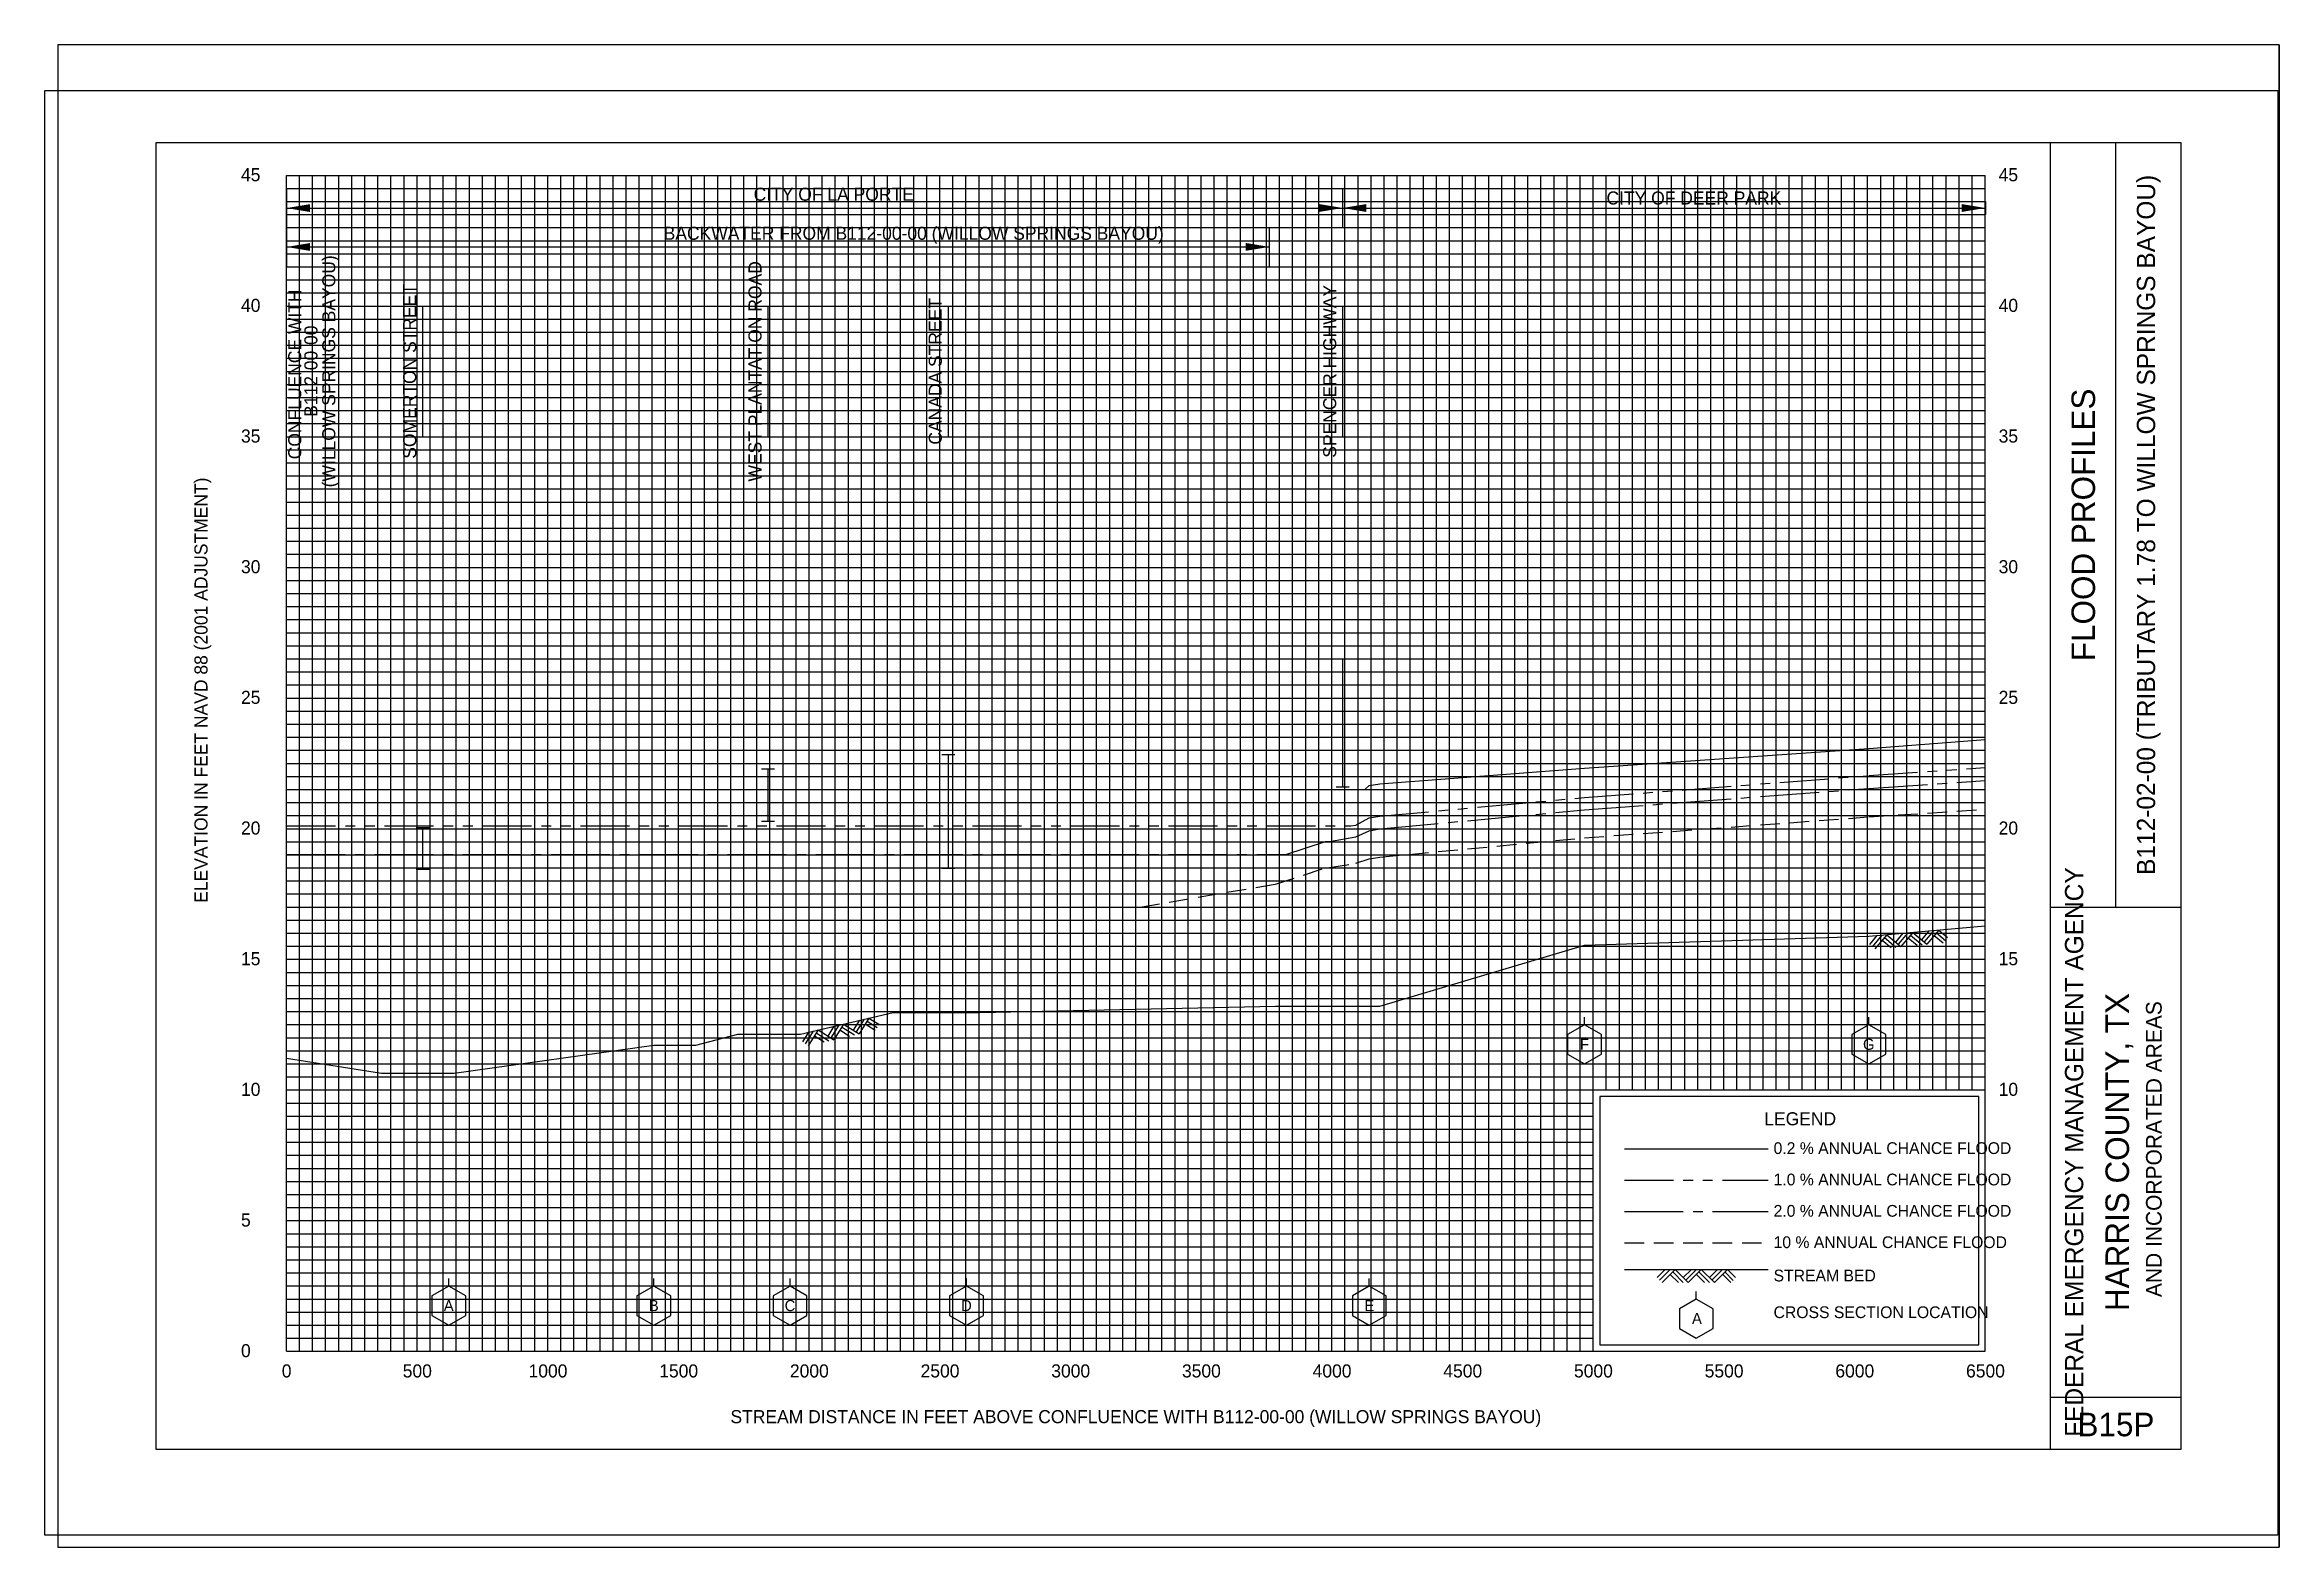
# Model space of a CAD drawing. Extents: x 8465 to 26284, y -89153 to -83390.
# Drawn here: x 8465 to 17015, y -89140 to -83390 of the extents above; entities that cross this region are included whole.
import ezdxf
from ezdxf.enums import TextEntityAlignment as Align

# ---------------------------------------------------------------- set-up
doc = ezdxf.new("R2010")
doc.units = 0
doc.header["$LTSCALE"] = 300
doc.header["$MEASUREMENT"] = 0
for name, pattern in [('CENTER2', [1.125, 0.75, -0.125, 0.125, -0.125]), ('HIDDEN', [0.375, 0.25, -0.125]), ('PHANTOM2', [1.25, 0.625, -0.125, 0.125, -0.125, 0.125, -0.125])]:
    doc.linetypes.add(name, pattern=pattern)
doc.layers.get('0').update_dxf_attribs({"linetype": 'CONTINUOUS'})
for name, color, linetype in [('1', 5, 'CONTINUOUS'), ('7', 7, 'CONTINUOUS'), ('BACKWATER', 7, 'CONTINUOUS'), ('BRIDGE', 7, 'CONTINUOUS'), ('GRIDS', 7, 'CONTINUOUS'), ('LEGEND_BOX', 7, 'CONTINUOUS'), ('ROCK', 7, 'CONTINUOUS'), ('STREAM', 5, 'CONTINUOUS'), ('WS10', 4, 'HIDDEN'), ('WS100', 5, 'PHANTOM2'), ('WS50', 1, 'CENTER2'), ('WS500', 1, 'CONTINUOUS'), ('XSEC', 7, 'CONTINUOUS'), ('XSECTEXTLINE', 7, 'CONTINUOUS')]:
    doc.layers.add(name, color=color, linetype=linetype)
doc.styles.add('HARRIS', font='UNVR57W.TTF')
picture_1 = doc.add_image_def('image1.jpg', size_in_pixel=(3400, 2200))

msp = doc.modelspace()

# ---------------------------------------------------------------- texts
at = {"style": 'HARRIS'}
for s, height, p in [('45', 50, (9216.2, -83912.9, 1000)), ('45', 50, (15941.2, -83912.9, 1000)), ('40', 50, (9216.2, -84412.9, 1000)), ('40', 50, (15941.2, -84412.9, 1000)), ('35', 50, (9216.2, -84912.9, 1000)), ('35', 50, (15941.2, -84912.9, 1000)), ('30', 50, (9216.2, -85412.9, 1000)), ('30', 50, (15941.2, -85412.9, 1000)), ('25', 50, (9216.2, -85912.9, 1000)), ('25', 50, (15941.2, -85912.9, 1000)), ('20', 50, (9216.2, -86412.9, 1000)), ('20', 50, (15941.2, -86412.9, 1000)), ('15', 50, (9216.2, -86912.9, 1000)), ('15', 50, (15941.2, -86912.9, 1000)), ('10', 50, (9216.2, -87412.9, 1000)), ('10', 50, (15941.2, -87412.9, 1000)), ('LEGEND', 50, (15044.4, -87525.6, 1000)), ('0.2 % ANNUAL CHANCE FLOOD', 45, (15080.1, -87635.4, 1000)), ('1.0 % ANNUAL CHANCE FLOOD', 45, (15080.1, -87755.4, 1000)), ('5', 50, (9216.2, -87912.9, 1000)), ('2.0 % ANNUAL CHANCE FLOOD', 45, (15080.1, -87875.4, 1000)), ('10 % ANNUAL CHANCE FLOOD', 45, (15080.1, -87995.4, 1000)), ('STREAM BED', 45, (15080.1, -88122.9, 1000)), ('CROSS SECTION LOCATION', 45, (15080.1, -88263.3, 1000)), ('0', 50, (9216.2, -88412.9, 1000))]:
    msp.add_text(s, height=height, dxfattribs=at).set_placement(p)
for s, p in [('CITY OF LA PORTE', (11177.5, -83937.6, 1000)), ('CITY OF DEER PARK', (14440.8, -83952, 1000)), ('BACKWATER FROM B112-00-00 (WILLOW SPRINGS BAYOU)', (10833.4, -84087, 1000))]:
    msp.add_text(s, height=50, dxfattribs=at).set_placement(p, align=Align.TOP_LEFT)
for s, height, p in [('B112-02-00 (TRIBUTARY 1.78 TO WILLOW SPRINGS BAYOU)', 70, (16540, -85227.9, 1000)), ('(WILLOW SPRINGS BAYOU)', 50, (9577.1, -84640.4, 500)), ('WEST PLANTATION ROAD', 50, (11207.8, -84640.4, 500)), ('CONFLUENCE WITH ', 50, (9446.8, -84642.6, 500)), ('SOMERTON STREET', 50, (9886.5, -84640.4, 500)), ('CANADA STREET', 50, (11897.6, -84640.4, 500)), ('SPENCER HIGHWAY', 50, (13406.8, -84640.4, 500)), ('B112-00-00', 50, (9508.6, -84639.8, 500)), ('HARRIS COUNTY, TX', 90, (16440, -87627.9, 1000))]:
    msp.add_text(s, height=height, rotation=90, dxfattribs=at).set_placement(p, align=Align.CENTER)
at = {"color": 30, "style": 'HARRIS'}
msp.add_text('FLOOD PROFILES', height=90, rotation=90, dxfattribs=at).set_placement((16310, -85227.9, 1000), align=Align.CENTER)
at = {"style": 'HARRIS'}
msp.add_text('ELEVATION IN FEET NAVD 88 (2001 ADJUSTMENT)', height=50, rotation=90, dxfattribs=at).set_placement((9088.1, -86674.1, 1000))
at = {"color": 250, "style": 'HARRIS'}
for s, height, p in [('FEDERAL EMERGENCY MANAGEMENT AGENCY', 70, (16265, -87627.9, 1000)), (' AND INCORPORATED AREAS', 60, (16565, -87627.9, 1000))]:
    msp.add_text(s, height=height, rotation=90, dxfattribs=at).set_placement(p, align=Align.CENTER)
at = {"color": 0, "style": 'HARRIS'}
for s, p in [('F', (14356.4, -87215.4, 500)), ('G', (15444.3, -87215.4, 500)), ('A', (10011, -88215.4, 500)), ('B', (10795.5, -88215.4, 500)), ('C', (11316.8, -88215.4, 500)), ('D', (11991.6, -88215.4, 500)), ('E', (13533.3, -88215.4, 500))]:
    msp.add_text(s, height=42.5, dxfattribs=at).set_placement(p, align=Align.MIDDLE_CENTER)
msp.add_text('A', height=42.5, dxfattribs=at).set_placement((14767.8, -88286, 1000))
at = {"style": 'HARRIS'}
for s, height, p in [('0', 50, (9390.8, -88490.4, 1000)), ('500', 50, (9890.8, -88490.4, 1000)), ('1000', 50, (10390.8, -88490.4, 1000)), ('1500', 50, (10890.8, -88490.4, 1000)), ('2000', 50, (11390.8, -88490.4, 1000)), ('2500', 50, (11890.8, -88490.4, 1000)), ('3000', 50, (12390.8, -88490.4, 1000)), ('3500', 50, (12890.8, -88490.4, 1000)), ('4000', 50, (13390.8, -88490.4, 1000)), ('4500', 50, (13890.8, -88490.4, 1000)), ('5000', 50, (14390.8, -88490.4, 1000)), ('5500', 50, (14890.8, -88490.4, 1000)), ('6000', 50, (15390.8, -88490.4, 1000)), ('6500', 50, (15890.8, -88490.4, 1000)), ('STREAM DISTANCE IN FEET ABOVE CONFLUENCE WITH B112-00-00 (WILLOW SPRINGS BAYOU)', 50, (12640, -88665.4, 1000)), ('B15P', 90, (16390, -88715.4, 1000))]:
    msp.add_text(s, height=height, dxfattribs=at).set_placement(p, align=Align.CENTER)

# ---------------------------------------------------------------- blocks, each defined once
blk = doc.blocks.new('ROCK', base_point=(0.312992, 0.001282))
at = {"layer": 'ROCK', "color": 1}
for p, q in [((0.375301, 0.001282), (0.312992, -0.061027)), ((0.412987, 0.001282), (0.331835, -0.07987)), ((0.450728, 0.001282), (0.350678, -0.098768)), ((0.450728, 0.001282), (0.550778, -0.098768)), ((0.575401, 0.001282), (0.513092, -0.061027)), ((0.613087, 0.001282), (0.531935, -0.07987)), ((0.650828, 0.001282), (0.550778, -0.098768)), ((0.650828, 0.001282), (0.750878, -0.098768)), ((0.775501, 0.001282), (0.713192, -0.061027)), ((0.813187, 0.001282), (0.732035, -0.07987)), ((0.850928, 0.001282), (0.750878, -0.098768)), ((0.850928, 0.001282), (0.913234, -0.06103)), ((0.413042, -0.036404), (0.475407, -0.098768)), ((0.431885, -0.017561), (0.513092, -0.098768)), ((0.613142, -0.036404), (0.675507, -0.098768)), ((0.631985, -0.017561), (0.713192, -0.098768)), ((0.813242, -0.036404), (0.875607, -0.098768)), ((0.832085, -0.017561), (0.895905, -0.08317))]:
    blk.add_line(p, q, dxfattribs=at)
blk = doc.blocks.new('XSEC')
at = {"layer": 'XSEC'}
blk.add_line((0, 0.149558), (0, 0.207141), dxfattribs=at)
blk.add_lwpolyline([(-0.129917, 0.074558), (-0.129917, -0.075442), (0, -0.150442), (0.129917, -0.075442), (0.129917, 0.074558), (0, 0.149558), (-0.129917, 0.074558), (-0.129917, 0.074558)], dxfattribs=at)
blk = doc.blocks.new('BAR')
at = {"layer": 'BRIDGE', "color": 1}
blk.add_line((-0.05, 0), (0.05, 0), dxfattribs=at)

# ---------------------------------------------------------------- linework, layer by layer
at = {"color": 7, "elevation": 1000}
msp.add_lwpolyline([(14784.5, -88190.4), (14719.5, -88227.9), (14719.5, -88302.9), (14784.5, -88340.4), (14849.5, -88302.9), (14849.5, -88227.9), (14784.5, -88190.4)], dxfattribs=at)
at = {"linetype": 'ByBlock'}
for points in [[(9480, -84030.6, 1000), (9480, -84000.6, 1000), (9390, -84015.6, 1000)], [(13341.7, -84000.3, 1000), (13341.7, -84030.3, 1000), (13431.7, -84015.3, 1000)], [(13521.3, -84030.3, 1000), (13521.3, -84000.3, 1000), (13431.3, -84015.3, 1000)], [(15800.3, -84000.4, 1000), (15800.3, -84030.4, 1000), (15890.3, -84015.4, 1000)], [(9480.4, -84179.5, 1000), (9480.4, -84149.5, 1000), (9390.4, -84164.5, 1000)], [(13060.6, -84149.2, 1000), (13060.6, -84179.2, 1000), (13150.6, -84164.2, 1000)]]:
    msp.add_solid(points, dxfattribs=at)
at = {"layer": '1', "color": 8}
for p, q in [((8515, -83390.4, 1000), (8515, -89140.4, 1000)), ((17015, -83390.4, 1000), (8515, -83390.4, 1000)), ((17015, -83390.4, 1000), (17015, -89140.4, 1000)), ((17015, -89140.4, 1000), (17015, -83390.4, 1000)), ((17015, -83390.4, 1000), (17015, -89140.4, 1000)), ((8515, -89140.4, 1000), (17015, -89140.4, 1000))]:
    msp.add_line(p, q, dxfattribs=at)
at = {"layer": '1', "color": 162}
for p, q in [((8890, -83765.4, 1000), (8890, -88765.4, 1000)), ((16640, -83765.4, 1000), (8890, -83765.4, 1000)), ((16140, -88765.4, 1000), (16140, -83765.4, 1000)), ((16390, -86690.4, 1000), (16390, -83765.4, 1000)), ((16640, -88765.4, 1000), (16640, -83765.4, 1000)), ((16140, -86690.4, 1000), (16640, -86690.4, 1000)), ((16140, -88565.4, 1000), (16640, -88565.4, 1000)), ((8890, -88765.4, 1000), (16640, -88765.4, 1000))]:
    msp.add_line(p, q, dxfattribs=at)
at = {"layer": '7'}
for p, q in [((14784.5, -88190.4, 1000), (14719.5, -88227.9, 1000)), ((14719.5, -88227.9, 1000), (14719.5, -88302.9, 1000)), ((14719.5, -88227.9, 1000), (14719.5, -88227.9, 1000)), ((14719.5, -88227.9, 1000), (14719.5, -88227.9, 1000)), ((14784.5, -88190.4, 1000), (14784.5, -88161.6, 1000)), ((14849.5, -88227.9, 1000), (14784.5, -88190.4, 1000)), ((14849.5, -88302.9, 1000), (14849.5, -88227.9, 1000)), ((14719.5, -88302.9, 1000), (14784.5, -88340.4, 1000)), ((14784.5, -88340.4, 1000), (14849.5, -88302.9, 1000))]:
    msp.add_line(p, q, dxfattribs=at)
at = {"layer": 'BACKWATER'}
for p, q in [((9390, -83941.4, 1000), (9390, -84091.4, 1000)), ((13431.3, -83940.3, 1000), (13431.3, -84090.3, 1000)), ((9392.9, -84015.4, 1000), (15890.3, -84015.4, 1000)), ((15890.3, -83990.4, 1000), (15890.3, -84040.4, 1000)), ((9390.4, -84090.4, 1000), (9390.4, -84240.4, 1000)), ((13150.2, -84089.2, 1000), (13150.2, -84239.2, 1000)), ((9393.4, -84164.3, 1000), (13150.2, -84164.3, 1000))]:
    msp.add_line(p, q, dxfattribs=at)
at = {"layer": 'BRIDGE', "color": 1}
for p, q in [((13431.8, -86230.4, 500), (13431.8, -85740.4, 500)), ((11232.8, -86361.9, 500), (11232.8, -86161.9, 500)), ((11922.6, -86541.7, 500), (11922.6, -86106.7, 500)), ((9911.5, -86545.5, 500), (9911.5, -86386.5, 500))]:
    msp.add_line(p, q, dxfattribs=at)
at = {"layer": 'GRIDS', "color": 50}
for p, q in [((9390, -88390.4, 1000), (9390, -83890.4, 1000)), ((9390, -83890.4, 1000), (15890, -83890.4, 1000)), ((9890, -88390.4, 1000), (9890, -83890.4, 1000)), ((10390, -88390.4, 1000), (10390, -83890.4, 1000)), ((10890, -88390.4, 1000), (10890, -83890.4, 1000)), ((11390, -88390.4, 1000), (11390, -83890.4, 1000)), ((11889.9, -88390.4, 1000), (11889.9, -83890.4, 1000)), ((12390, -88390.4, 1000), (12390, -83890.4, 1000)), ((12890, -88390.4, 1000), (12890, -83890.4, 1000)), ((13390, -88390.4, 1000), (13390, -83890.4, 1000)), ((13890, -88390.4, 1000), (13890, -83890.4, 1000)), ((14390, -88390.4, 1000), (14390, -83890.4, 1000)), ((15890, -88390.4, 1000), (15890, -83890.4, 1000)), ((9390, -84890.4, 1000), (15890, -84890.4, 1000)), ((9390, -85390.4, 1000), (15890, -85390.4, 1000)), ((9390, -85890.4, 1000), (15890, -85890.4, 1000)), ((9390, -86390.4, 1000), (15890, -86390.4, 1000)), ((9390, -86890.4, 1000), (15890, -86890.4, 1000)), ((9390, -87390.4, 1000), (15890, -87390.4, 1000)), ((9390, -87890.4, 1000), (14390, -87890.4, 1000)), ((9390, -88390.4, 1000), (15890, -88390.4, 1000))]:
    msp.add_line(p, q, dxfattribs=at)
at = {"layer": 'GRIDS', "color": 8, "linetype": 'Continuous'}
for p, q in [((9390, -83940.4, 1000), (15890, -83940.4, 1000)), ((9440, -88390.4, 1000), (9440, -83890.4, 1000)), ((9490, -88390.4, 1000), (9490, -83890.4, 1000)), ((9540, -88390.4, 1000), (9540, -83890.4, 1000)), ((9590, -88390.4, 1000), (9590, -83890.4, 1000)), ((9640, -88390.4, 1000), (9640, -83890.4, 1000)), ((9690, -88390.4, 1000), (9690, -83890.4, 1000)), ((9740, -88390.4, 1000), (9740, -83890.4, 1000)), ((9790, -88390.4, 1000), (9790, -83890.4, 1000)), ((9840, -88390.4, 1000), (9840, -83890.4, 1000)), ((9940, -88390.4, 1000), (9940, -83890.4, 1000)), ((9990, -88390.4, 1000), (9990, -83890.4, 1000)), ((10040, -88390.4, 1000), (10040, -83890.4, 1000)), ((10090, -88390.4, 1000), (10090, -83890.4, 1000)), ((10140, -88390.4, 1000), (10140, -83890.4, 1000)), ((10190, -88390.4, 1000), (10190, -83890.4, 1000)), ((10240, -88390.4, 1000), (10240, -83890.4, 1000)), ((10290, -88390.4, 1000), (10290, -83890.4, 1000)), ((10340, -88390.4, 1000), (10340, -83890.4, 1000)), ((10440, -88390.4, 1000), (10440, -83890.4, 1000)), ((10490, -88390.4, 1000), (10490, -83890.4, 1000)), ((10540, -88390.4, 1000), (10540, -83890.4, 1000)), ((10590, -88390.4, 1000), (10590, -83890.4, 1000)), ((10640, -88390.4, 1000), (10640, -83890.4, 1000)), ((10690, -88390.4, 1000), (10690, -83890.4, 1000)), ((10740, -88390.4, 1000), (10740, -83890.4, 1000)), ((10790, -88390.4, 1000), (10790, -83890.4, 1000)), ((10840, -88390.4, 1000), (10840, -83890.4, 1000)), ((10940, -88390.4, 1000), (10940, -83890.4, 1000)), ((10990, -88390.4, 1000), (10990, -83890.4, 1000)), ((11040, -88390.4, 1000), (11040, -83890.4, 1000)), ((11090, -88390.4, 1000), (11090, -83890.4, 1000)), ((11140, -88390.4, 1000), (11140, -83890.4, 1000)), ((11190, -88390.4, 1000), (11190, -83890.4, 1000)), ((11240, -88390.4, 1000), (11240, -83890.4, 1000)), ((11290, -88390.4, 1000), (11290, -83890.4, 1000)), ((11340, -88390.4, 1000), (11340, -83890.4, 1000)), ((11440, -88390.4, 1000), (11440, -83890.4, 1000)), ((11490, -88390.4, 1000), (11490, -83890.4, 1000)), ((11540, -88390.4, 1000), (11540, -83890.4, 1000)), ((11590, -88390.4, 1000), (11590, -83890.4, 1000)), ((11640, -88390.4, 1000), (11640, -83890.4, 1000)), ((11690, -88390.4, 1000), (11690, -83890.4, 1000)), ((11740, -88390.4, 1000), (11740, -83890.4, 1000)), ((11790, -88390.4, 1000), (11790, -83890.4, 1000)), ((11840, -88390.4, 1000), (11840, -83890.4, 1000)), ((11890, -88340.4, 1000), (11890, -83890.4, 1000)), ((11940, -88390.4, 1000), (11940, -83890.4, 1000)), ((11990, -88390.4, 1000), (11990, -83890.4, 1000)), ((12040, -88390.4, 1000), (12040, -83890.4, 1000)), ((12090, -88390.4, 1000), (12090, -83890.4, 1000)), ((12140, -88390.4, 1000), (12140, -83890.4, 1000)), ((12190, -88390.4, 1000), (12190, -83890.4, 1000)), ((12240, -88390.4, 1000), (12240, -83890.4, 1000)), ((12290, -88390.4, 1000), (12290, -83890.4, 1000)), ((12340, -88390.4, 1000), (12340, -83890.4, 1000)), ((12440, -88390.4, 1000), (12440, -83890.4, 1000)), ((12490, -88390.4, 1000), (12490, -83890.4, 1000)), ((12540, -88390.4, 1000), (12540, -83890.4, 1000)), ((12590, -88390.4, 1000), (12590, -83890.4, 1000)), ((12640, -88390.4, 1000), (12640, -83890.4, 1000)), ((12690, -88390.4, 1000), (12690, -83890.4, 1000)), ((12740, -88390.4, 1000), (12740, -83890.4, 1000)), ((12790, -88390.4, 1000), (12790, -83890.4, 1000)), ((12840, -88390.4, 1000), (12840, -83890.4, 1000)), ((12940, -88390.4, 1000), (12940, -83890.4, 1000)), ((12990, -88390.4, 1000), (12990, -83890.4, 1000)), ((13040, -88390.4, 1000), (13040, -83890.4, 1000)), ((13090, -88390.4, 1000), (13090, -83890.4, 1000)), ((13140, -88390.4, 1000), (13140, -83890.4, 1000)), ((13190, -88390.4, 1000), (13190, -83890.4, 1000)), ((13240, -88390.4, 1000), (13240, -83890.4, 1000)), ((13290, -88390.4, 1000), (13290, -83890.4, 1000)), ((13340, -88390.4, 1000), (13340, -83890.4, 1000)), ((13440, -88390.4, 1000), (13440, -83890.4, 1000)), ((13490, -88390.4, 1000), (13490, -83890.4, 1000)), ((13540, -88390.4, 1000), (13540, -83890.4, 1000)), ((13590, -88390.4, 1000), (13590, -83890.4, 1000)), ((13640, -88390.4, 1000), (13640, -83890.4, 1000)), ((13690, -88390.4, 1000), (13690, -83890.4, 1000)), ((13740, -88390.4, 1000), (13740, -83890.4, 1000)), ((13790, -88390.4, 1000), (13790, -83890.4, 1000)), ((13840, -88390.4, 1000), (13840, -83890.4, 1000)), ((13940, -88390.4, 1000), (13940, -83890.4, 1000)), ((13990, -88390.4, 1000), (13990, -83890.4, 1000)), ((14040, -88390.4, 1000), (14040, -83890.4, 1000)), ((14090, -88390.4, 1000), (14090, -83890.4, 1000)), ((14140, -88390.4, 1000), (14140, -83890.4, 1000)), ((14190, -88390.4, 1000), (14190, -83890.4, 1000)), ((14240, -88390.4, 1000), (14240, -83890.4, 1000)), ((14290, -88390.4, 1000), (14290, -83890.4, 1000)), ((14340, -88390.4, 1000), (14340, -83890.4, 1000)), ((14440, -87390.4, 1000), (14440, -83890.4, 1000)), ((14490, -87390.4, 1000), (14490, -83890.4, 1000)), ((14540, -87390.4, 1000), (14540, -83890.4, 1000)), ((14590, -87390.4, 1000), (14590, -83890.4, 1000)), ((14640, -87390.4, 1000), (14640, -83890.4, 1000)), ((14690, -87390.4, 1000), (14690, -83890.4, 1000)), ((14740, -87390.4, 1000), (14740, -83890.4, 1000)), ((14790, -87390.4, 1000), (14790, -83890.4, 1000)), ((14840, -87390.4, 1000), (14840, -83890.4, 1000)), ((14940, -87390.4, 1000), (14940, -83890.4, 1000)), ((14990, -87390.4, 1000), (14990, -83890.4, 1000)), ((15040, -87390.4, 1000), (15040, -83890.4, 1000)), ((15090, -87390.4, 1000), (15090, -83890.4, 1000)), ((15140, -87390.4, 1000), (15140, -83890.4, 1000)), ((15190, -87390.4, 1000), (15190, -83890.4, 1000)), ((15240, -87390.4, 1000), (15240, -83890.4, 1000)), ((15290, -87390.4, 1000), (15290, -83890.4, 1000)), ((15340, -87390.4, 1000), (15340, -83890.4, 1000)), ((15440, -87390.4, 1000), (15440, -83890.4, 1000)), ((15490, -87390.4, 1000), (15490, -83890.4, 1000)), ((15540, -87390.4, 1000), (15540, -83890.4, 1000)), ((15590, -87390.4, 1000), (15590, -83890.4, 1000)), ((15640, -87390.4, 1000), (15640, -83890.4, 1000)), ((15690, -87390.4, 1000), (15690, -83890.4, 1000)), ((15740, -87390.4, 1000), (15740, -83890.4, 1000)), ((15790, -87390.4, 1000), (15790, -83890.4, 1000)), ((15840, -87390.4, 1000), (15840, -83890.4, 1000)), ((9390, -83990.4, 1000), (15890, -83990.4, 1000)), ((9390, -84040.4, 1000), (15890, -84040.4, 1000)), ((9390, -84090.4, 1000), (15890, -84090.4, 1000)), ((9390, -84140.4, 1000), (15890, -84140.4, 1000)), ((9390, -84190.4, 1000), (15890, -84190.4, 1000)), ((9390, -84240.4, 1000), (15890, -84240.4, 1000)), ((9390, -84290.4, 1000), (15890, -84290.4, 1000)), ((9390, -84340.4, 1000), (15890, -84340.4, 1000)), ((9390, -84440.4, 1000), (15890, -84440.4, 1000)), ((9390, -84490.4, 1000), (15890, -84490.4, 1000)), ((9390, -84540.4, 1000), (15890, -84540.4, 1000)), ((9390, -84590.4, 1000), (15890, -84590.4, 1000)), ((9390, -84640.4, 1000), (15890, -84640.4, 1000)), ((9390, -84690.4, 1000), (15890, -84690.4, 1000)), ((9390, -84740.4, 1000), (15890, -84740.4, 1000)), ((9390, -84790.4, 1000), (15890, -84790.4, 1000)), ((9390, -84840.4, 1000), (15890, -84840.4, 1000)), ((9390, -84940.4, 1000), (15890, -84940.4, 1000)), ((9390, -84990.4, 1000), (15890, -84990.4, 1000)), ((9390, -85040.4, 1000), (15890, -85040.4, 1000)), ((9390, -85090.4, 1000), (15890, -85090.4, 1000)), ((9390, -85140.4, 1000), (15890, -85140.4, 1000)), ((9390, -85190.4, 1000), (15890, -85190.4, 1000)), ((9390, -85240.4, 1000), (15890, -85240.4, 1000)), ((9390, -85290.4, 1000), (15890, -85290.4, 1000)), ((9390, -85340.4, 1000), (15890, -85340.4, 1000)), ((9390, -85440.4, 1000), (15890, -85440.4, 1000)), ((9390, -85490.4, 1000), (15890, -85490.4, 1000)), ((9390, -85540.4, 1000), (15890, -85540.4, 1000)), ((9390, -85590.4, 1000), (15890, -85590.4, 1000)), ((9390, -85640.4, 1000), (15890, -85640.4, 1000)), ((9390, -85690.4, 1000), (15890, -85690.4, 1000)), ((9390, -85740.4, 1000), (15890, -85740.4, 1000)), ((9390, -85790.4, 1000), (15890, -85790.4, 1000)), ((9390, -85840.4, 1000), (15890, -85840.4, 1000)), ((9390, -85940.4, 1000), (15890, -85940.4, 1000)), ((9390, -85990.4, 1000), (15890, -85990.4, 1000)), ((9390, -86040.4, 1000), (15890, -86040.4, 1000)), ((9390, -86090.4, 1000), (15890, -86090.4, 1000)), ((9390, -86140.4, 1000), (15890, -86140.4, 1000)), ((9390, -86190.4, 1000), (15890, -86190.4, 1000)), ((9390, -86240.4, 1000), (15890, -86240.4, 1000)), ((9390, -86290.4, 1000), (15890, -86290.4, 1000)), ((9390, -86340.4, 1000), (15890, -86340.4, 1000)), ((9390, -86440.4, 1000), (15890, -86440.4, 1000)), ((9390, -86490.4, 1000), (15890, -86490.4, 1000)), ((9390, -86540.4, 1000), (15890, -86540.4, 1000)), ((9390, -86590.4, 1000), (15890, -86590.4, 1000)), ((9390, -86640.4, 1000), (15890, -86640.4, 1000)), ((9390, -86690.4, 1000), (15890, -86690.4, 1000)), ((9390, -86740.4, 1000), (15890, -86740.4, 1000)), ((9390, -86790.4, 1000), (15890, -86790.4, 1000)), ((9390, -86840.4, 1000), (15890, -86840.4, 1000)), ((9390, -86940.4, 1000), (15890, -86940.4, 1000)), ((9390, -86990.4, 1000), (15890, -86990.4, 1000)), ((9390, -87040.4, 1000), (15890, -87040.4, 1000)), ((9390, -87090.4, 1000), (15890, -87090.4, 1000)), ((9390, -87140.4, 1000), (15890, -87140.4, 1000)), ((9390, -87190.4, 1000), (15890, -87190.4, 1000)), ((9390, -87240.4, 1000), (15890, -87240.4, 1000)), ((9390, -87290.4, 1000), (15890, -87290.4, 1000)), ((9390, -87340.4, 1000), (15890, -87340.4, 1000)), ((9390, -87440.4, 1000), (14390, -87440.4, 1000)), ((9390, -87490.4, 1000), (14390, -87490.4, 1000)), ((9390, -87540.4, 1000), (14390, -87540.4, 1000)), ((9390, -87590.4, 1000), (14390, -87590.4, 1000)), ((9390, -87640.4, 1000), (14390, -87640.4, 1000)), ((9390, -87690.4, 1000), (14390, -87690.4, 1000)), ((9390, -87740.4, 1000), (14390, -87740.4, 1000)), ((9390, -87790.4, 1000), (14390, -87790.4, 1000)), ((9390, -87840.4, 1000), (14390, -87840.4, 1000)), ((9390, -87940.4, 1000), (14390, -87940.4, 1000)), ((9390, -87990.4, 1000), (14390, -87990.4, 1000)), ((9390, -88040.4, 1000), (14390, -88040.4, 1000)), ((9390, -88090.4, 1000), (14390, -88090.4, 1000)), ((9390, -88140.4, 1000), (14390, -88140.4, 1000)), ((9390, -88190.4, 1000), (14390, -88190.4, 1000)), ((9390, -88240.4, 1000), (14390, -88240.4, 1000)), ((9390, -88290.4, 1000), (14390, -88290.4, 1000)), ((9390, -88340.4, 1000), (14390, -88340.4, 1000))]:
    msp.add_line(p, q, dxfattribs=at)
at = {"layer": 'GRIDS', "color": 50, "linetype": 'Continuous'}
for p, q in [((14890, -87390.4, 1000), (14890, -83890.4, 1000)), ((15390, -87390.4, 1000), (15390, -83890.4, 1000)), ((9390, -84390.4, 1000), (15890, -84390.4, 1000))]:
    msp.add_line(p, q, dxfattribs=at)
at = {"layer": 'LEGEND_BOX', "color": 0, "elevation": 1000}
msp.add_lwpolyline([(14415, -87415.4), (14415, -88365.4), (15865, -88365.4), (15865, -87415.4), (14415, -87415.4), (14415, -87415.4)], dxfattribs=at)
at = {"layer": 'STREAM'}
for p, q in [((9390.8, -87269.2, 1000), (9754, -87325.4, 1000)), ((14509.5, -88077.1, 1000), (15059.5, -88077.1, 1000))]:
    msp.add_line(p, q, dxfattribs=at)
at = {"layer": 'STREAM', "elevation": 500}
msp.add_lwpolyline([(9754, -87325.4), (9834, -87325.4), (9889, -87325.4), (9934, -87325.4), (10011, -87325.4), (10031.3, -87325.4), (10795.5, -87218.4), (10956.8, -87218.4), (11117.3, -87176.4), (11206.8, -87176.4), (11258.8, -87176.4), (11316.8, -87176.4), (11356.9, -87176.4), (11711.6, -87093.4), (11871.7, -87093.4), (11908.6, -87093.4), (11936.6, -87093.4), (11991.6, -87093.4), (12043.6, -87093.4), (13174.4, -87069.4), (13366, -87069.4), (13381.3, -87069.4), (13482.3, -87069.4), (13533.3, -87069.4), (13573.3, -87069.4), (14356.4, -86836.4), (15444.3, -86802.4), (15890, -86762.3), (15890, -86762.3)], dxfattribs=at)
at = {"layer": 'WS10'}
for p, q in [((9390.1, -86690.4, 1000), (12656, -86690.4, 1000)), ((14509.4, -87975.4, 1000), (15059.4, -87975.4, 1000))]:
    msp.add_line(p, q, dxfattribs=at)
at = {"layer": 'WS10', "elevation": 500}
msp.add_lwpolyline([(12656, -86690.4), (13174.4, -86602.4), (13174.4, -86602.4), (13366, -86540.4), (13366, -86540.4), (13381.3, -86539.4), (13381.3, -86539.4), (13482.3, -86522.4), (13482.3, -86522.4), (13533.3, -86505.4), (13533.3, -86505.4), (13573.3, -86499.4), (13573.3, -86499.4), (14356.4, -86425.4), (14356.4, -86425.4), (15444.3, -86345.4), (15890, -86316.2), (15890, -86316.2), (15890, -86316.2)], dxfattribs=at)
at = {"layer": 'WS100'}
for p, q in [((9390.5, -86380, 1000), (13463, -86380, 1000)), ((14509.5, -87735.4, 1000), (15059.5, -87735.4, 1000))]:
    msp.add_line(p, q, dxfattribs=at)
at = {"layer": 'WS100', "elevation": 500}
msp.add_lwpolyline([(13463, -86380), (13482.3, -86376.4), (13482.3, -86376.4), (13533.3, -86349.4), (13533.3, -86349.4), (13573.3, -86342.4), (13573.3, -86342.4), (14356.4, -86271.4), (14356.4, -86271.4), (15444.3, -86187.4), (15890, -86156.5), (15890, -86156.5), (15890, -86156.5)], dxfattribs=at)
at = {"layer": 'WS50'}
for p, q in [((9390.2, -86489.5, 1000), (13213.6, -86489.5, 1000)), ((14509.5, -87855.4, 1000), (15059.5, -87855.4, 1000))]:
    msp.add_line(p, q, dxfattribs=at)
at = {"layer": 'WS50', "elevation": 500}
msp.add_lwpolyline([(13213.6, -86489.5), (13366, -86439.4), (13366, -86439.4), (13381.3, -86439.4), (13381.3, -86439.4), (13482.3, -86421.4), (13482.3, -86421.4), (13533.3, -86398.4), (13533.3, -86398.4), (13573.3, -86391.4), (13573.3, -86391.4), (14356.4, -86318.4), (14356.4, -86318.4), (15444.3, -86236.4), (15890, -86205.9), (15890, -86205.9), (15890, -86205.9)], dxfattribs=at)
at = {"layer": 'WS500'}
for p, q in [((9391.7, -86240.5, 1000), (13516.5, -86240.5, 1000)), ((14509.5, -87615.4, 1000), (15059.5, -87615.4, 1000))]:
    msp.add_line(p, q, dxfattribs=at)
at = {"layer": 'WS500', "elevation": 500}
msp.add_lwpolyline([(13516.5, -86240.5), (13533.3, -86225.4), (13533.3, -86225.4), (13573.3, -86219.4), (13573.3, -86219.4), (14356.4, -86159.4), (14356.4, -86159.4), (15444.3, -86083.4), (15890, -86049.4), (15890, -86049.4), (15890, -86049.4)], dxfattribs=at)
at = {"layer": 'XSECTEXTLINE', "color": 0, "elevation": 500}
for points in [[(9911.5, -84890.4), (9911.5, -84390.4), (9911.5, -84390.4)], [(11232.8, -84890.4), (11232.8, -84390.4), (11232.8, -84390.4)], [(11922.6, -84890.4), (11922.6, -84390.4), (11922.6, -84390.4)], [(13431.8, -84890.4), (13431.8, -84390.4), (13431.8, -84390.4)]]:
    msp.add_lwpolyline(points, dxfattribs=at)

# ---------------------------------------------------------------- block references
at = {"layer": 'BRIDGE', "color": 1, "xscale": 500, "yscale": 500, "zscale": 500}
for p in [(13431.8, -85740.4, 500), (11232.8, -86161.9, 500), (11922.6, -86106.7, 500), (13431.8, -86230.4, 500), (9911.5, -86386.5, 500), (11232.8, -86361.9, 500), (9911.5, -86545.5, 500), (11922.6, -86541.7, 500)]:
    msp.add_blockref('BAR', p, dxfattribs=at)
at = {"layer": 'ROCK', "color": 1, "yscale": 500, "zscale": 500}
for p, xscale, rotation in [((15444.3, -86802.4, 500), 500, 5.139319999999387), ((11356.9, -87176.4, 500), 500.0000000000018, 13.16848000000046)]:
    msp.add_blockref('ROCK', p, dxfattribs=dict(at, xscale=xscale, rotation=rotation))
at = {"layer": 'ROCK', "xscale": 500.0000000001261, "yscale": 500, "zscale": 500, "rotation": 0.1250770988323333}
msp.add_blockref('ROCK', (14634.5, -88077.4, 666.5), dxfattribs=at)
at = {"layer": 'XSEC', "color": 3, "xscale": 500, "yscale": 500, "zscale": 500}
for p in [(14356.4, -87215.4, 500), (15444.3, -87215.4, 500), (10011, -88215.4, 500), (10795.5, -88215.4, 500), (11316.8, -88215.4, 500), (11991.6, -88215.4, 500), (13533.3, -88215.4, 500)]:
    msp.add_blockref('XSEC', p, dxfattribs=at)

msp.set_redraw_order([(e.dxf.handle, doc.entitydb.next_handle()) for e in msp.query("TEXT MTEXT ATTDEF DIMENSION ARC_DIMENSION")])  # texts and dimensions are drawn at this point

# ---------------------------------------------------------------- pictures from other files: only their frames are drawn
at = {"layer": 'WS100', "color": 6}
image = msp.add_image(picture_1, insert=(8465.1, -89093.8, 1000), size_in_units=(8543.8, 5528.3), dxfattribs=dict(at, fade=30))
image.dxf.flags = 7

doc.saveas('drawing.dxf')
